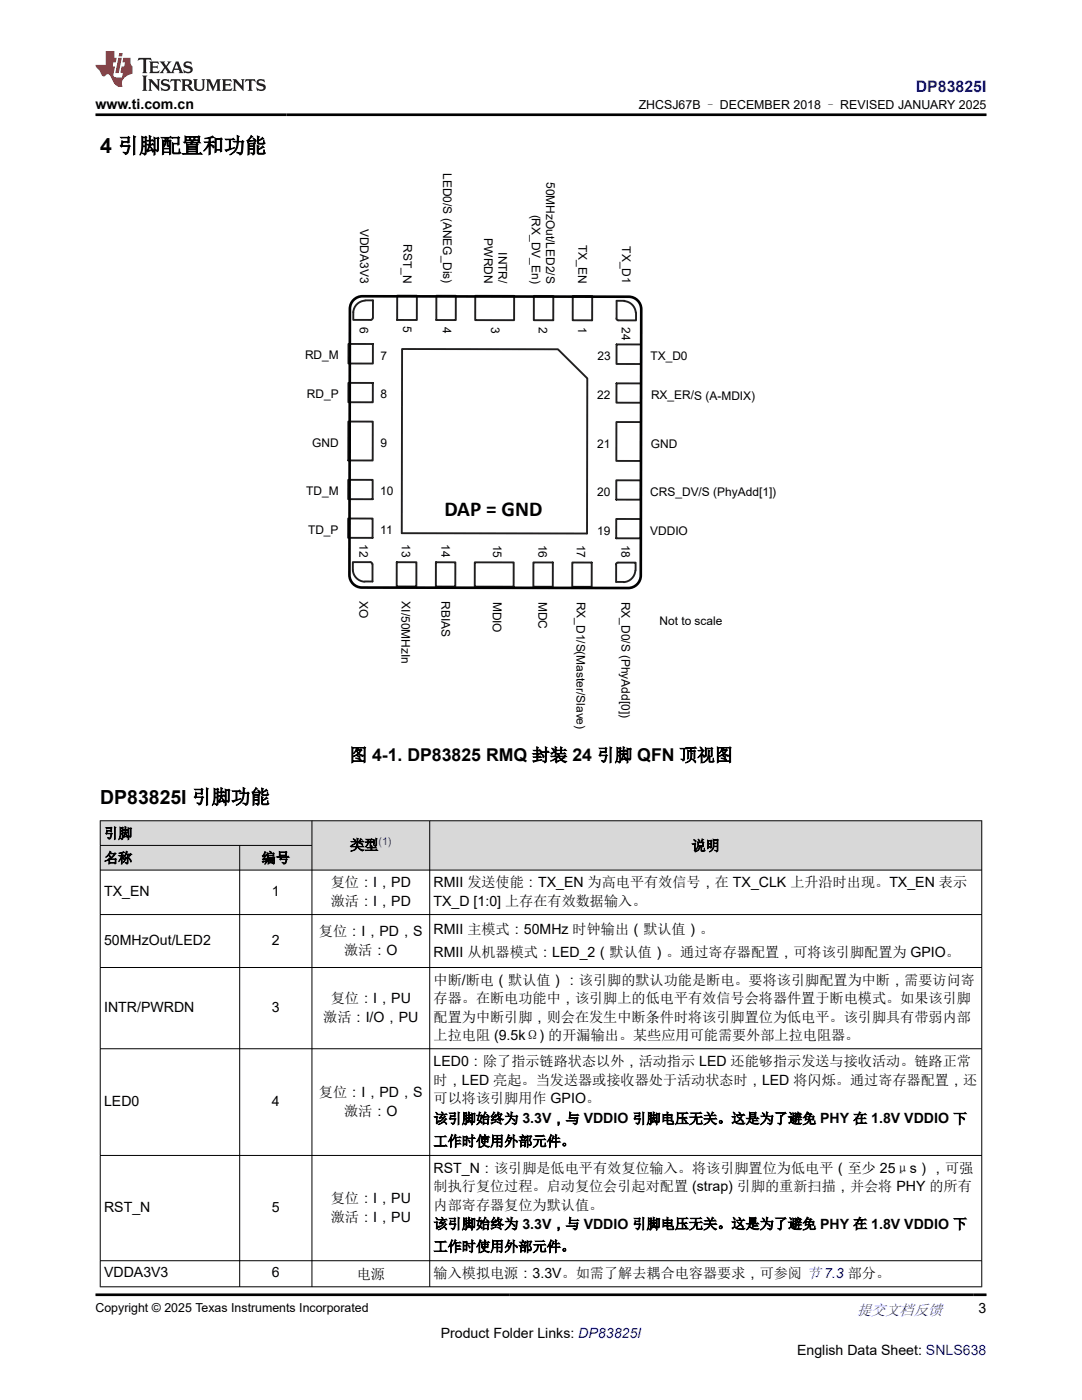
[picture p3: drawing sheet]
<svg xmlns="http://www.w3.org/2000/svg" width="216mm" height="279mm" viewBox="0 0 216 279" stroke-linecap="round" stroke-linejoin="round" font-family="sans-serif">
<defs><g id="words">
<g font-size="4.2">
<text x="20" y="30.5">4 引脚配置和功能</text>
<text x="88.7" y="103.1">DAP = GND</text>
</g>
<text font-size="3.9" x="20" y="160.4">DP83825I 引脚功能</text>
<text font-size="3.5" x="69.7" y="151.9">图 4-1. DP83825 RMQ 封装 24 引脚 QFN 顶视图</text>
<text font-size="3.2" fill="#00f" x="182.7" y="18.3">DP83825I</text>
<text font-size="3" fill="#00f" x="171" y="262.4">提交文档反馈</text>
<g font-size="2.8">
<text x="19.1" y="21.7">www.ti.com.cn</text>
<text x="20.8" y="167.3">引脚</text>
<text x="20.8" y="172.2">名称</text>
<text x="52.2" y="172.2">编号</text>
<text x="69.9" y="169.6">类型</text>
<text x="138" y="169.7">说明</text>
<text x="20.8" y="178.8">TX_EN</text>
<text x="54.2" y="178.8">1</text>
<text x="66" y="177.1">复位：I，PD</text>
<text x="86.5" y="177.1">RMII 发送使能：TX_EN 为高电平有效信号，在 TX_CLK 上升沿时出现。TX_EN 表示</text>
<text x="66" y="180.8">激活：I，PD</text>
<text x="86.5" y="180.8">TX_D [1:0] 上存在有效数据输入。</text>
<text x="20.8" y="188.5">50MHzOut/LED2</text>
<text x="54.2" y="188.5">2</text>
<text x="63.6" y="186.8">复位：I，PD，S</text>
<text x="68.7" y="190.5">激活：O</text>
<text x="86.5" y="186.4">RMII 主模式：50MHz 时钟输出（默认值）。</text>
<text x="86.5" y="190.9">RMII 从机器模式：LED_2（默认值）。通过寄存器配置，可将该引脚配置为 GPIO。</text>
<text x="86.5" y="196.6">中断/断电（默认值）：该引脚的默认功能是断电。要将该引脚配置为中断，需要访问寄</text>
<text x="20.8" y="201.9">INTR/PWRDN</text>
<text x="54.2" y="201.9">3</text>
<text x="64.5" y="203.9">激活：I/O，PU</text>
<text x="66" y="200.2">复位：I，PU</text>
<text x="86.5" y="200.2">存器。在断电功能中，该引脚上的低电平有效信号会将器件置于断电模式。如果该引脚</text>
<text x="86.5" y="203.9">配置为中断引脚，则会在发生中断条件时将该引脚置位为低电平。该引脚具有带弱内部</text>
<text x="86.5" y="207.6">上拉电阻 (9.5kΩ) 的开漏输出。某些应用可能需要外部上拉电阻器。</text>
<text x="86.5" y="212.8">LED0：除了指示链路状态以外，活动指示 LED 还能够指示发送与接收活动。链路正常</text>
<text x="20.8" y="220.7">LED0</text>
<text x="54.2" y="220.7">4</text>
<text x="63.6" y="219">复位：I，PD，S</text>
<text x="86.5" y="216.4">时，LED 亮起。当发送器或接收器处于活动状态时，LED 将闪烁。通过寄存器配置，还</text>
<text x="86.5" y="220.1">可以将该引脚用作 GPIO。</text>
<text x="68.7" y="222.7">激活：O</text>
<text x="86.5" y="224.2">该引脚始终为 3.3V，与 VDDIO 引脚电压无关。这是为了避免 PHY 在 1.8V VDDIO 下</text>
<text x="86.5" y="228.7">工作时使用外部元件。</text>
<text x="86.5" y="234.1">RST_N：该引脚是低电平有效复位输入。将该引脚置位为低电平（至少 25μs），可强</text>
<text x="86.5" y="237.7">制执行复位过程。启动复位会引起对配置 (strap) 引脚的重新扫描，并会将 PHY 的所有</text>
<text x="20.8" y="241.8">RST_N</text>
<text x="54.2" y="241.8">5</text>
<text x="66" y="240.1">复位：I，PU</text>
<text x="66" y="243.8">激活：I，PU</text>
<text x="86.5" y="241.4">内部寄存器复位为默认值。</text>
<text x="86.5" y="245.2">该引脚始终为 3.3V，与 VDDIO 引脚电压无关。这是为了避免 PHY 在 1.8V VDDIO 下</text>
<text x="86.5" y="249.7">工作时使用外部元件。</text>
<text x="20.8" y="254.9">VDDA3V3</text>
<text x="54.2" y="254.9">6</text>
<text x="71.2" y="255.2">电源</text>
<text x="86.5" y="255.1">输入模拟电源：3.3V。如需了解去耦合电容器要求，可参阅 节 7.3 部分。</text>
<text x="195.3" y="262.1">3</text>
<text x="87.9" y="266.9">Product Folder Links: DP83825I</text>
<text x="159" y="270.3">English Data Sheet: SNLS638</text>
</g>
<g font-size="2.5">
<text x="127.5" y="21.8">ZHCSJ67B – DECEMBER 2018 – REVISED JANUARY 2025</text>
<text x="19" y="261.8">Copyright © 2025 Texas Instruments Incorporated</text>
</g>
<g font-size="2.4">
<text x="88.4" y="34.6" transform="rotate(90 88.4 34.6)">LED0/S (ANEG_Dis)</text>
<text x="109" y="36.3" transform="rotate(90 109 36.3)">50MHzOut/LED2/S</text>
<text x="71.9" y="45.7" transform="rotate(90 71.9 45.7)">VDDA3V3</text>
<text x="96.6" y="47.6" transform="rotate(90 96.6 47.6)">PWRDN</text>
<text x="106.1" y="42.8" transform="rotate(90 106.1 42.8)">(RX_DV_En)</text>
<text x="80.5" y="48.7" transform="rotate(90 80.5 48.7)">RST_N</text>
<text x="99.5" y="50.3" transform="rotate(90 99.5 50.3)">INTR/</text>
<text x="115.4" y="48.9" transform="rotate(90 115.4 48.9)">TX_EN</text>
<text x="124.1" y="49.2" transform="rotate(90 124.1 49.2)">TX_D1</text>
<text x="71.8" y="65.2" transform="rotate(90 71.8 65.2)">6</text>
<text x="80.5" y="65" transform="rotate(90 80.5 65)">5</text>
<text x="88.4" y="65.3" transform="rotate(90 88.4 65.3)">4</text>
<text x="98" y="65.3" transform="rotate(90 98 65.3)">3</text>
<text x="107.5" y="65.3" transform="rotate(90 107.5 65.3)">2</text>
<text x="115.4" y="65.3" transform="rotate(90 115.4 65.3)">1</text>
<text x="124.1" y="65.3" transform="rotate(90 124.1 65.3)">24</text>
<text x="60.9" y="71.7">RD_M</text>
<text x="75.9" y="71.9">7</text>
<text x="119.2" y="71.9">23</text>
<text x="129.8" y="71.9">TX_D0</text>
<text x="61.2" y="79.4">RD_P</text>
<text x="75.9" y="79.4">8</text>
<text x="119.2" y="79.7">22</text>
<text x="129.9" y="79.7">RX_ER/S (A-MDIX)</text>
<text x="62.3" y="89.2">GND</text>
<text x="75.9" y="89.2">9</text>
<text x="119.2" y="89.3">21</text>
<text x="129.9" y="89.3">GND</text>
<text x="61.1" y="98.8">TD_M</text>
<text x="75.8" y="98.9">10</text>
<text x="119.2" y="98.9">20</text>
<text x="129.7" y="98.9">CRS_DV/S (PhyAdd[1])</text>
<text x="61.5" y="106.6">TD_P</text>
<text x="75.9" y="106.6">11</text>
<text x="119.1" y="106.8">19</text>
<text x="129.7" y="106.8">VDDIO</text>
<text x="71.7" y="108.6" transform="rotate(90 71.7 108.6)">12</text>
<text x="80.2" y="108.6" transform="rotate(90 80.2 108.6)">13</text>
<text x="88.1" y="108.7" transform="rotate(90 88.1 108.7)">14</text>
<text x="98.4" y="108.7" transform="rotate(90 98.4 108.7)">15</text>
<text x="107.5" y="108.7" transform="rotate(90 107.5 108.7)">16</text>
<text x="115.1" y="108.7" transform="rotate(90 115.1 108.7)">17</text>
<text x="124" y="108.7" transform="rotate(90 124 108.7)">18</text>
<text x="71.7" y="120" transform="rotate(90 71.7 120)">XO</text>
<text x="80.1" y="120" transform="rotate(90 80.1 120)">XI/50MHzIn</text>
<text x="88.1" y="120" transform="rotate(90 88.1 120)">RBIAS</text>
<text x="98.4" y="120.1" transform="rotate(90 98.4 120.1)">MDIO</text>
<text x="107.4" y="120.1" transform="rotate(90 107.4 120.1)">MDC</text>
<text x="115.1" y="120.1" transform="rotate(90 115.1 120.1)">RX_D1/S(Master/Slave)</text>
<text x="124" y="120.1" transform="rotate(90 124 120.1)">RX_D0/S (PhyAdd[0])</text>
<text x="131.6" y="124.7">Not to scale</text>
</g>
<text font-size="2.1" fill="#00f" x="75.5" y="168.7">(1)</text>
</g></defs>
<g fill="none" stroke="#211f1f" stroke-width=".38">
<path d="M72.8 60a2.47 2.47 0 0 0-2.3 2.3v1.5h3.5h.2l.2-.4M72.9 59.9h1.5v3.5M79.3 59h3.9v4.9h-4zM87.1 59h3.9l-.1 4.9h-3.8zM94.8 59l7.8 .1v4.8h-7.8zM106.5 59.1h3.9v4.8h-3.9zM114.3 59.1h3.9v4.8h-3.9zM69.5 76.4h4.9v3.9h-4.9zM69.5 68.6l4.9 .1v3.9l-4.9-.1zM80.2 69.7h31.1l5.9 5.8-.1 31-36.9-.1zM123 76.5h4.9v3.9h-4.9zM123 68.7h4.9v3.9h-4.9z"/>
<path d="M124.5 60.1a2.47 2.47 0 0 1 2.4 2.3M124.6 60h-1.6v3.5M126.9 62.4v1.5h-3.5h-.2l-.2-.4M69.5 95.8h4.9v3.8h-4.9zM69.5 84.1h4.9v7.8h-4.9zM123 95.9h4.9l-.1 3.8h-4.8zM123 84.2h4.9v7.8h-4.9zM69.5 103.5h4.8v3.8h-4.8zM70.4 113.8a2.48 2.48 0 0 0 2.3 2.3M73.9 112.2l.3 .2 .1 .2M73.9 112.2h-3.5v1.5M74.3 112.6v3.4h-1.5"/>
<path d="M79.2 112.2h3.9v4.9l-3.9-.1zM87 112.2h3.9l-.1 4.9h-3.8zM94.7 112.2h7.8v4.9h-7.8zM106.4 112.2l3.9 .1v4.8h-3.9zM114.2 112.3h3.9v4.8h-3.9zM122.9 112.7l.1-.2 .3-.2h3.5v1.5M122.9 112.7v3.4h1.6M123 103.6h4.8v3.8h-4.8zM126.8 113.9a2.48 2.48 0 0 1-2.3 2.3"/>
</g>
<path d="M70.4 60.1a2.5 2.5 0 0 1 1.9-1l53.2 .1a2.5 2.5 0 0 1 2.5 2.5l-.1 53.2a2.51 2.51 0 0 1-2.5 2.5l-53.2-.1a2.51 2.51 0 0 1-2.5-2.6l.1-53.1 .1-.5z" fill="none" stroke="#000" stroke-width=".53"/>
<g fill="#d8d8d8">
<path d="M20 163.8h175.9v4.9h-175.9z" fill-rule="evenodd"/>
<path d="M20.1 163.9h42.1v4.8h-42.1z" fill-rule="evenodd"/>
<path d="M62.3 163.9h23.4v9.7h-23.4z" fill-rule="evenodd"/>
<path d="M85.8 163.9h110v9.7h-110z" fill-rule="evenodd"/>
<path d="M20.1 168.8h27.7v4.8h-27.7z" fill-rule="evenodd"/>
<path d="M47.9 168.8h14.3v4.8h-14.3z" fill-rule="evenodd"/>
</g>
<g fill="none" stroke="#000" stroke-width=".2">
<path d="M19.9 163.8h176.1M19.9 168.7h42.4M20 163.7v93.2M47.8 168.7v88.2M62.2 163.7v93.2M85.7 163.7v93.2M195.9 163.7v93.2M196 173.6h-176.1M19.9 182.5h176.1M19.9 193.1h176.1M19.9 209.3h176.1M19.9 230.6h176.1"/>
<path d="M19.9 251.6h176.1M19.9 256.8h176.1"/>
</g>
<path d="M27.7 11.6l-.2 .5 .5-.2h.6v.1v2.2l-.2 .4h1l-.2-.4v-2.2v-.1h.5l.5 .2-.1-.5zM29.8 12.3l.2 .4v1.5l-.2 .4h1.9l.1-.6a1.08 1.08 0 0 1-1.3 .2v-.7h.6l.4 .2v-.7l-.4 .2h-.6v-.5l.2-.2a1 1 0 0 1 1 .3l-.1-.5zM31.8 12.3l1 1.1-1 1.2h.9l-.2-.2 .4-.8 .5 .8-.2 .2h1.6l-.2-.2 .1-.5h1l.1 .5-.1 .2h.9l-.2-.3-.8-2h-.5l-1 2.2-.8-1.1 .9-1.1h-.8l.2 .2-.5 .6-.3-.6 .1-.2zM35.2 12.7l.4 1h-.8zM36.8 12.4a.65 .65 0 0 0-.2 .7 .65 .65 0 0 0 .6 .5l.7 .1 .1 .3a.79 .79 0 0 1-.7 .4 .79 .79 0 0 1-.7-.5l.1 .7 .2-.1a.93 .93 0 0 0 1.1 .1 .93 .93 0 0 0 .4-1 1.46 1.46 0 0 0-1.2-.6l-.1-.3a1.09 1.09 0 0 1 1.2 .2l-.2-.6-.1 .1-.6-.2zM28.4 15.1l.2 .4v2.2l-.2 .4h1l-.2-.4v-2.2l.2-.4zM29.6 15.8l.2 .4v1.5l-.2 .4h.8l-.3-.4v-1.3l1.7 1.8v-2l.2-.4h-.8l.2 .2 .1 1.1-1.2-1.3zM32.3 15.9a.65 .65 0 0 0-.2 .8 .65 .65 0 0 0 .7 .4l.6 .2 .1 .2a.79 .79 0 0 1-.7 .4 .79 .79 0 0 1-.7-.5l.1 .7 .2-.1a.93 .93 0 0 0 1.1 .1 .93 .93 0 0 0 .4-.9 1.46 1.46 0 0 0-1.2-.6l-.1-.4a1.09 1.09 0 0 1 1.2 .2l-.2-.6-.1 .1-.6-.1zM34.1 15.8l-.1 .6a.63 .63 0 0 1 .7-.3l.1 1.6-.3 .4h1l-.2-.4v-1.6a.66 .66 0 0 1 .8 .3l-.1-.6zM36.2 15.8l.2 .4v1.5l-.2 .4h.9l-.2-.2v-.7h.5l.1 .2a.79 .79 0 0 0 1.2 .6l-1-.9a.61 .61 0 0 0 .6-.6 .61 .61 0 0 0-.5-.7zM36.9 16.1h.2a.47 .47 0 0 1 .5 .1 .47 .47 0 0 1 .1 .5l-.2 .1-.6 .1zM38.5 15.8l.2 .2a2.27 2.27 0 0 0 .4 2 1.04 1.04 0 0 0 1.7-.7v-1.3l.2-.2h-.8l.2 .4v1.1a.6 .6 0 0 1-.6 .6 .6 .6 0 0 1-.6-.6v-1.1l.3-.4zM41.1 15.8l.2 .4v1.5l-.2 .4h.7l-.2-.4v-1.4l.9 1.9 .8-1.9v1.4l-.2 .4h1l-.3-.4v-1.5l.3-.4h-.8l-.7 1.5-.7-1.5zM44.3 15.8l.2 .4v1.5l-.2 .4h1.9l.1-.6a1.09 1.09 0 0 1-1.3 .2v-.7h.6l.4 .2v-.6l-.4 .2h-.6v-.6l.2-.1a1.01 1.01 0 0 1 1 .3l-.1-.6zM46.4 15.8l.3 .4v1.5l-.3 .4h.8l-.2-.4v-1.3l1.6 1.8v-2l.2-.4h-.7l.2 .2v1.1l-1.2-1.3zM49 15.8l-.1 .6a.63 .63 0 0 1 .8-.3v1.6l-.3 .4h1l-.2-.4v-1.6a.66 .66 0 0 1 .8 .3l-.1-.6zM51.4 15.9a.65 .65 0 0 0-.2 .8 .65 .65 0 0 0 .6 .4l.6 .2 .2 .2a.79 .79 0 0 1-.8 .4 .79 .79 0 0 1-.6-.5l.1 .7 .2-.1a.93 .93 0 0 0 1 .1 .93 .93 0 0 0 .5-.9 1.46 1.46 0 0 0-1.3-.6l-.1-.4a1.09 1.09 0 0 1 1.3 .2l-.2-.6-.2 .1-.5-.1z" fill="#231f20"/>
<path d="M21.1 10.2v2.8h-2v.3l.9 1a.95 .95 0 0 0 .9 .9 .59 .59 0 0 1 .6-.4 .59 .59 0 0 1 .5 .4l.4 .7a1.59 1.59 0 0 0 2.1 1.4 1.61 1.61 0 0 1 1-2.3l1-.3-.1-1.5a1.59 1.59 0 0 1-.4-1.7h-1.4l-.2 .9h.5l-.1 .9h-.5l-.2 1v.2l.4 .1-.2 .9h-.6a.73 .73 0 0 1-1.1-.7l.3-1.5h-.5l.2-.9h.5l.2-.9h-.5v-1.3zM23.6 11.5l-.6 3.1h.7l.6-3.1zM23.8 10.6l-.1 .6h.7l.1-.6z" fill="#ed1c24"/>
<path d="M19 22.9h177.8M19 258.4h177.8" fill="none" stroke="#000" stroke-width=".53"/>
<use href="#words"/>
</svg>
